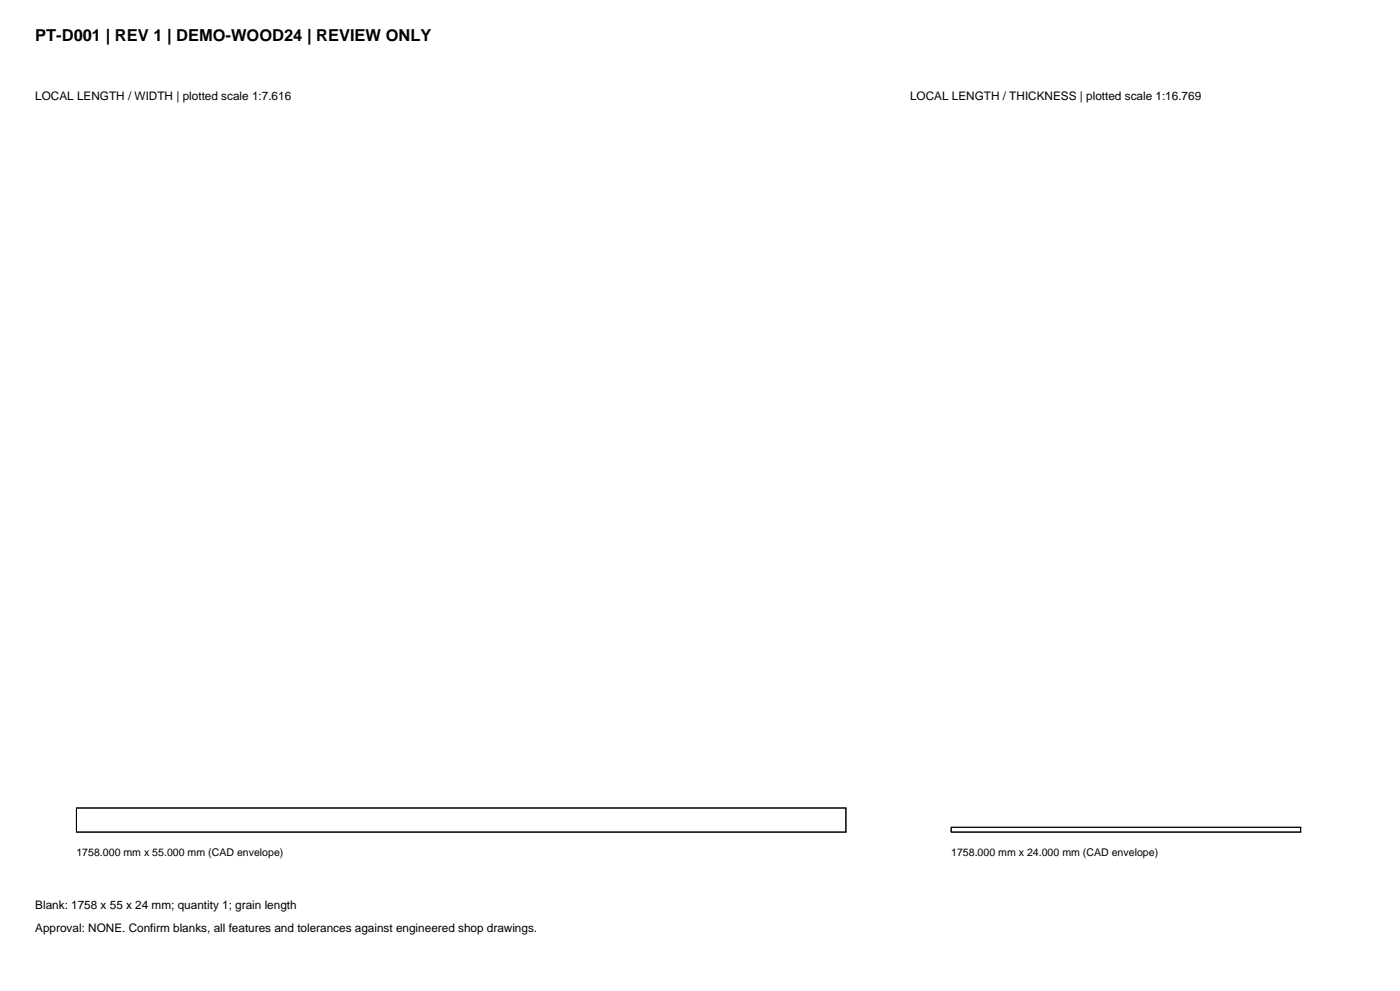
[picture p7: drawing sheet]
<svg xmlns="http://www.w3.org/2000/svg" width="420mm" height="297mm" viewBox="0 0 420 297" stroke-linecap="round" stroke-linejoin="round" font-family="sans-serif">
<defs><g id="words">
<text font-size="4.9" x="10.6" y="12.3">PT-D001 | REV 1 | DEMO-WOOD24 | REVIEW ONLY</text>
<g font-size="3.5">
<text x="10.6" y="30">LOCAL LENGTH / WIDTH | plotted scale 1:7.616</text>
<text x="273" y="30">LOCAL LENGTH / THICKNESS | plotted scale 1:16.769</text>
<text x="10.6" y="272.3">Blank: 1758 x 55 x 24 mm; quantity 1; grain length</text>
<text x="10.6" y="279.4">Approval: NONE. Confirm blanks, all features and tolerances against engineered shop drawings.</text>
</g>
<g font-size="3.2">
<text x="22.9" y="256.4">1758.000 mm x 55.000 mm (CAD envelope)</text>
<text x="285.3" y="256.4">1758.000 mm x 24.000 mm (CAD envelope)</text>
</g>
</g></defs>
<g fill="none" stroke="#000" stroke-width=".3">
<path d="M22.9 249.4h.1M22.9 242.2h.1M22.9 242.2v7.2M22.9 249.4h230.9M22.9 242.2h230.9M253.8 249.4h.1M253.8 242.2h.1M253.8 242.2v7.2M285.3 247.9h.1M285.3 249.4h.1M285.3 249.4h104.9M285.3 247.9v1.5"/>
<path d="M285.3 247.9h104.9M390.2 247.9h.1M390.2 249.4h.1M390.2 247.9v1.5"/>
</g>
<use href="#words"/>
</svg>
